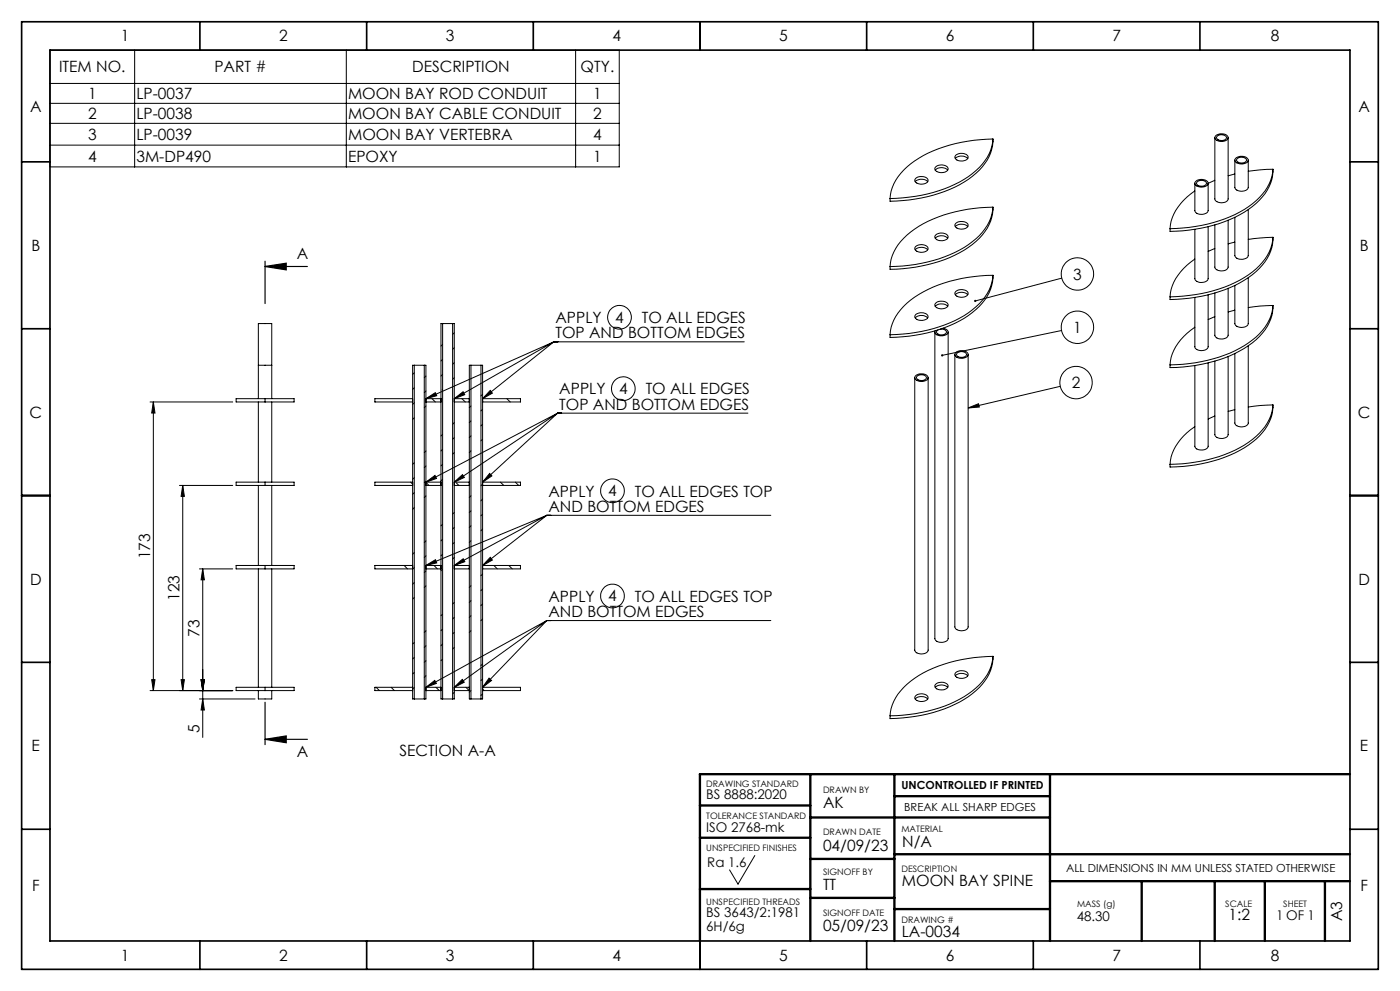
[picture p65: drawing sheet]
<svg xmlns="http://www.w3.org/2000/svg" width="420mm" height="297mm" viewBox="0 0 420 297" stroke-linecap="round" stroke-linejoin="round" font-family="sans-serif">
<defs><g id="words">
<g font-size="4.7">
<text x="36.2" y="12.4">1</text>
<text x="83.7" y="12.4">2</text>
<text x="133.7" y="12.4">3</text>
<text x="183.7" y="12.4">4</text>
<text x="233.7" y="12.4">5</text>
<text x="283.7" y="12.4">6</text>
<text x="333.7" y="12.4">7</text>
<text x="381.2" y="12.4">8</text>
<text x="17.7" y="21.7">ITEM NO.</text>
<text x="64.3" y="21.7">PART #</text>
<text x="123.7" y="21.7">DESCRIPTION</text>
<text x="174.2" y="21.7">QTY.</text>
<text x="26.4" y="29.7">1</text>
<text x="40.9" y="29.7">LP-0037</text>
<text x="104.4" y="29.7">MOON BAY ROD CONDUIT</text>
<text x="178" y="29.7">1</text>
<text x="9" y="33.4">A</text>
<text x="26.4" y="35.6">2</text>
<text x="40.9" y="35.6">LP-0038</text>
<text x="104.4" y="35.6">MOON BAY CABLE CONDUIT</text>
<text x="178" y="35.6">2</text>
<text x="407.5" y="33.4">A</text>
<text x="26.4" y="41.9">3</text>
<text x="40.9" y="41.9">LP-0039</text>
<text x="104.4" y="41.9">MOON BAY VERTEBRA</text>
<text x="178" y="41.9">4</text>
<text x="26.4" y="48.4">4</text>
<text x="40.9" y="48.4">3M-DP490</text>
<text x="104.4" y="48.4">EPOXY</text>
<text x="178" y="48.4">1</text>
<text x="9.4" y="75.2">B</text>
<text x="89" y="77.7">A</text>
<text x="407.9" y="75.2">B</text>
<text x="321.9" y="83.8">3</text>
<text x="166.6" y="96.8">APPLY</text>
<text x="166.6" y="101.4">TOP AND BOTTOM EDGES</text>
<text x="184.6" y="96.7">4</text>
<text x="192.6" y="96.8">TO ALL EDGES</text>
<text x="321.9" y="99.8">1</text>
<text x="167.8" y="118.2">APPLY</text>
<text x="185.7" y="118.1">4</text>
<text x="193.7" y="118.2">TO ALL EDGES</text>
<text x="321.5" y="116.4">2</text>
<text x="8.9" y="125.2">C</text>
<text x="167.8" y="122.8">TOP AND BOTTOM EDGES</text>
<text x="407.4" y="125.2">C</text>
<text x="164.5" y="148.8">APPLY</text>
<text x="182.5" y="148.7">4</text>
<text x="190.5" y="148.8">TO ALL EDGES TOP</text>
<text x="164.5" y="153.4">AND BOTTOM EDGES</text>
<text x="45" y="167.6" transform="rotate(-90 45 167.6)">173</text>
<text x="9" y="175.2">D</text>
<text x="407.5" y="175.2">D</text>
<text x="53.8" y="180.1" transform="rotate(-90 53.8 180.1)">123</text>
<text x="164.5" y="180.4">APPLY</text>
<text x="164.5" y="184.9">AND BOTTOM EDGES</text>
<text x="182.5" y="180.3">4</text>
<text x="190.5" y="180.4">TO ALL EDGES TOP</text>
<text x="59.8" y="190.9" transform="rotate(-90 59.8 190.9)">73</text>
<text x="59.8" y="219.7" transform="rotate(-90 59.8 219.7)">5</text>
<text x="9.5" y="225.2">E</text>
<text x="89" y="226.9">A</text>
<text x="119.9" y="226.5">SECTION A-A</text>
<text x="408" y="225.2">E</text>
<text x="246.9" y="242.1">AK</text>
<text x="246.9" y="255">04/09/23</text>
<text x="270.7" y="253.7">N/A</text>
<text x="9.6" y="266.9">F</text>
<text x="246.9" y="266.8">TT</text>
<text x="270.6" y="265.7">MOON BAY SPINE</text>
<text x="408.1" y="266.9">F</text>
<text x="368.5" y="275.9">1:2</text>
<text x="246.9" y="279.2">05/09/23</text>
<text x="270.5" y="280.7">LA-0034</text>
<text x="402.7" y="276.1" transform="rotate(-90 402.7 276.1)">A3</text>
<text x="36.2" y="287.9">1</text>
<text x="83.7" y="287.9">2</text>
<text x="133.7" y="287.9">3</text>
<text x="183.7" y="287.9">4</text>
<text x="233.7" y="287.9">5</text>
<text x="283.7" y="287.9">6</text>
<text x="333.7" y="287.9">7</text>
<text x="381.2" y="287.9">8</text>
</g>
<g font-size="4">
<text x="211.9" y="239.4">BS 8888:2020</text>
<text x="211.9" y="249.2">ISO 2768-mk</text>
<text x="212.2" y="259.8">Ra 1.6</text>
<text x="211.9" y="274.9">BS 3643/2:1981</text>
<text x="382.9" y="275.7">1 OF 1</text>
<text x="211.9" y="278.9">6H/6g</text>
<text x="323" y="276.2">48.30</text>
</g>
<g font-size="3.3">
<text x="270.4" y="236.5">UNCONTROLLED IF PRINTED</text>
<text x="271.3" y="242.9">BREAK ALL SHARP EDGES</text>
<text x="319.9" y="261.3">ALL DIMENSIONS IN MM UNLESS STATED OTHERWISE</text>
</g>
<g font-size="2.7">
<text x="211.9" y="235.7">DRAWING STANDARD</text>
<text x="246.9" y="237.6">DRAWN BY</text>
<text x="211.9" y="245.5">TOLERANCE STANDARD</text>
<text x="246.9" y="250.2">DRAWN DATE</text>
<text x="270.4" y="249.2">MATERIAL</text>
<text x="211.9" y="255">UNSPECIFIED FINISHES</text>
<text x="246.9" y="262.2">SIGNOFF BY</text>
<text x="270.4" y="261.3">DESCRIPTION</text>
<text x="211.9" y="271.2">UNSPECIFIED THREADS</text>
<text x="246.9" y="274.5">SIGNOFF DATE</text>
<text x="323.1" y="271.9">MASS (g)</text>
<text x="367.6" y="271.9">SCALE</text>
<text x="385" y="271.9">SHEET</text>
<text x="270.4" y="276.7">DRAWING #</text>
</g>
</g></defs>
<g fill="none" stroke="#000" stroke-width=".5">
<path d="M6.5 6.5h407v284h-407zM15 15h390v267h-390zM60 6.5v8.5M110 6.5v8.5M160 6.5v8.5M210 6.5v8.5M260 6.5v8.5M310 6.5v8.5M360 6.5v8.5M6.5 48.5h8.5M405 48.5h8.5M6.5 98.5h8.5"/>
<path d="M405 98.5h8.5M6.5 148.5h8.5M405 148.5h8.5M6.5 198.5h8.5M405 198.5h8.5M6.5 248.5h8.5M405 248.5h8.5M60 282v8.5M110 282v8.5M160 282v8.5M210 282v8.5M260 282v8.5"/>
<path d="M310 282v8.5M360 282v8.5"/>
</g>
<g fill="none" stroke="#000" stroke-width=".7">
<path d="M243.1 232v50M268.3 232v50M268.3 238.6h46.7M315 232v50M405 232h-195v50M210 241.4h33.1M210 251.1h33.1M243.1 245h71.9M243.1 257.4h25.2M268.3 256h136.7M210 266.4h33.1M243.1 269.1h25.2"/>
<path d="M268.3 272.4h46.7M315 264.1h90M342.5 264.1v17.9M364.4 264.1v17.9M379.4 264.1v17.9M397.5 264.1v17.9"/>
</g>
<g fill="none" stroke="#000" stroke-width=".3">
<path d="M15 15h170.8v35h-170.8zM40.4 15v35M103.9 15v35M172.7 15v35M15 25h170.8M15 31h170.8M15 37h170.8M15 43.5h170.8M274.6 54.5a2.67 2.67 0 0 1 3.7 0M274.6 53.6a2.55 2.55 0 0 1 3.8 .4 2.04 2.04 0 0 1-3 1l-.7-.4a.73 .73 0 0 1-.1-1zM280.6 51a2.76 2.76 0 0 1 3.7 0M280.6 50.1a2.53 2.53 0 0 1 3.8 .4 2.32 2.32 0 0 1-3.7 .7 .77 .77 0 0 1-.1-1.1z"/>
<path d="M286.6 47.5a2.66 2.66 0 0 1 3.7 0M286.9 46.4a2.47 2.47 0 0 1 3.5 .7 2.29 2.29 0 0 1-3.9 .1zM297.9 41.7a42.5 42.5 0 0 0-24.7 7.4 14.3 14.3 0 0 0-6.2 10.4M297.9 41.7a15.9 15.9 0 0 1-8.6 12 44.4 44.4 0 0 1-22.3 5.8M297.9 41.7a13.6 13.6 0 0 1-6.2 11.1 42 42 0 0 1-24.7 7.5v-.8M358.5 57.3a15.3 15.3 0 0 0-7.5 11.2M358.5 54.9v8.2a2.35 2.35 0 0 0 3.9 .2v-8.4M358.6 54.5a2.49 2.49 0 0 1 3.8 .4 2.1 2.1 0 0 1-3 1l-.7-.4a.73 .73 0 0 1-.1-1zM359.2 54.5a1.95 1.95 0 0 1 2.7 .4 1.67 1.67 0 0 1-1.4 .9 1.67 1.67 0 0 1-1.5-.9zM364.5 54l-2.1 1M364.5 41.2v18.4a2.29 2.29 0 0 0 3.9 0v-18.4M364.6 40.8a2.55 2.55 0 0 1 3.8 .4 2.06 2.06 0 0 1-3 1l-.3-.1a.84 .84 0 0 1-.5-1.3z"/>
<path d="M365.2 40.8a1.95 1.95 0 0 1 2.7 .4 1.68 1.68 0 0 1-3 0zM370.5 52.1l-2.1 .6M370.5 48v8.2a2.32 2.32 0 0 0 4 0v-8.2M370.6 47.5a2.6 2.6 0 0 1 3.9 .4 2.1 2.1 0 0 1-3.1 1.1l-.7-.4a.73 .73 0 0 1-.1-1.1zM371.2 47.5a1.95 1.95 0 0 1 2.7 .4 1.68 1.68 0 0 1-3 .1zM381.9 50.7l-7.4 .6M381.9 50.7a14.8 14.8 0 0 1-7.4 11.2 43.6 43.6 0 0 1-23.5 6.6M381.9 50.7a14.5 14.5 0 0 1-7.4 12.1 43.6 43.6 0 0 1-23.5 6.6v-.9M274.6 74.9a2.76 2.76 0 0 1 3.7 0M274.6 74a2.53 2.53 0 0 1 3.8 .4 2.04 2.04 0 0 1-3 1.1l-.7-.4a.77 .77 0 0 1-.1-1.1zM280.6 71.4a2.67 2.67 0 0 1 3.7 0M280.6 70.5a2.53 2.53 0 0 1 3.8 .4 2.34 2.34 0 0 1-3.7 .7 .73 .73 0 0 1-.1-1.1z"/>
<path d="M286.6 67.9a2.66 2.66 0 0 1 3.7 0M286.9 66.8a2.51 2.51 0 0 1 3.5 .6 2.06 2.06 0 0 1-3 1.1l-.7-.4a.79 .79 0 0 1 .2-1.3zM297.9 62.1a14.8 14.8 0 0 1-7.4 11.2 43.6 43.6 0 0 1-23.5 6.6M297.9 62.1a13.7 13.7 0 0 1-6.2 11.2 41.7 41.7 0 0 1-24.7 7.4v-.8M297.9 62.1a42.5 42.5 0 0 0-24.7 7.5 14.3 14.3 0 0 0-6.2 10.3M358.5 77.6a15.5 15.5 0 0 0-7.5 11.4M362.4 67.9v15.6a2.39 2.39 0 0 1-3.7 .6l-.2-.5v-14.9M364.5 74.5l-2.1 .8M368.4 66v14a2.29 2.29 0 0 1-3.9 0v-12.6M370.5 72.6l-2.1 .5M374.5 62.8v13.8a2.35 2.35 0 0 1-4 0v-11.5M381.9 71.1a15.7 15.7 0 0 1-8.6 12.1 44.4 44.4 0 0 1-22.3 5.8"/>
<path d="M381.9 71.1a14.5 14.5 0 0 1-7.4 12.1 43.6 43.6 0 0 1-23.5 6.6v-.8M381.9 71.1l-7.4 .7M132.8 97h3M132.8 97h-.5v112.5h.5M132.8 97v112.5M135.8 97h.5v112.5h-.5M135.8 97v112.5M136.3 99.7l-.5 .5M274.6 95.3a2.67 2.67 0 0 1 3.7 0M274.8 94.2a2.45 2.45 0 0 1 3.6 .6 2.09 2.09 0 0 1-3 1.1l-.7-.4a.78 .78 0 0 1 .1-1.3zM280.5 99.5v91.9a2.33 2.33 0 0 0 3.9 .2v-92.1M280.6 91.8a2.67 2.67 0 0 1 3.7 0"/>
<path d="M280.9 90.7a2.51 2.51 0 0 1 3.5 .6 2.1 2.1 0 0 1-3 1.1l-.7-.4a.79 .79 0 0 1 .2-1.3zM282.1 98.7a1.34 1.34 0 0 1 1.8 1 1.79 1.79 0 0 1-2.9-.2l.4-.6M282.9 98.4a1.12 1.12 0 0 1 1.3 .5 1.12 1.12 0 0 1-.2 1.3 2.49 2.49 0 0 1-3.5-.6v-.4M286.6 88.3a2.75 2.75 0 0 1 3.7 0M286.6 87.5a2.53 2.53 0 0 1 3.8 .4 2.29 2.29 0 0 1-3.9 .1zM297.9 82.5a40.7 40.7 0 0 0-25.8 8.4 13.8 13.8 0 0 0-5.1 9.4M297.9 82.5a14.2 14.2 0 0 1-6.2 10.3 42 42 0 0 1-24.7 7.5M297.9 82.5a13.6 13.6 0 0 1-6.2 11.2 42 42 0 0 1-24.7 7.4v-.8M318.5 99.1l-35.9 7.4M318.5 83.4l-25.9 6.8M358.5 98.1a15.3 15.3 0 0 0-7.5 11.3M362.4 88.3v15.6a2.29 2.29 0 0 1-3.9 0v-14.8"/>
<path d="M364.5 94.9l-2.1 .9M368.4 86.4v14.1a2.32 2.32 0 0 1-3.9 0v-12.7M370.5 93l-2.1 .5M374.5 83.3v13.7a2.41 2.41 0 0 1-3.8 .6l-.2-.6v-11.5M381.9 91.5a14.8 14.8 0 0 1-7.4 11.3 43.6 43.6 0 0 1-23.5 6.6M381.9 91.5a14.4 14.4 0 0 1-7.4 12.1 43.6 43.6 0 0 1-23.5 6.6v-.8M381.9 91.5l-7.4 .7M77.5 109.5h4M77.5 119.5v-22.5h4v22.5M79.5 119.5h8.7v1h-8.7M79.5 119.5h-8.7v1h8.7M79.5 119.5v1"/>
<path d="M123.8 119.5h-11.3v1h11.3M124.3 111.7l-.5 .5M124.3 116.2l-.5 .5M124.3 109.5h3M124.3 109.5h-.5v100h.5M124.3 109.5v100M127.3 109.5h.5v100h-.5M127.3 109.5v100M127.8 112.7l-.5 .5M127.8 117.2l-.5 .5M127.8 119.5h4.5M127.8 119.5l2.8-1.8 .4 .9z"/>
<path d="M129.6 119.5l1 1M132.8 103.2l-.5 .5M132.8 107.7l-.5 .5M132.8 112.2l-.5 .5M132.8 116.7l-.2 .2M136.3 119.5l2.6-2.1 .5 .9zM136.3 104.2l-.5 .5M136.3 113.2l-.5 .5M136.3 108.7l-.5 .5M136.3 119.5h4.5M138.6 119.5l1 1M141.3 109.5h3"/>
<path d="M141.3 109.5h-.5v100h.5M141.3 109.5v100M144.3 109.5h.5v100h-.5M144.3 109.5v100M144.8 118.1l-.5 .6M144.8 119.5h11.3v1h-11.3M147.1 117l.6 .8-2.9 1.7zM152 119.5l1.1 1M166.2 102.4h57.1M166.2 102.4l-21.4 17.1M166.2 102.4l-29.9 17.1M166.2 102.4l-38.4 17.1"/>
<path d="M274.4 113.2v81.6a2.31 2.31 0 0 0 4 0v-81.6M274.6 112.7a2.55 2.55 0 0 1 3.8 .4 2.04 2.04 0 0 1-3 1.1l-.7-.4a.73 .73 0 0 1-.1-1.1zM275.2 112.7a1.68 1.68 0 0 1 2.7 .6 1.8 1.8 0 0 1-3-.2zM286.5 106.3v81.6a2.29 2.29 0 0 0 3.9 0v-81.6M286.6 105.8a2.53 2.53 0 0 1 3.8 .4 2.29 2.29 0 0 1-3.9 .1zM287.2 105.8a1.72 1.72 0 0 1 2.7 .6 1.82 1.82 0 0 1-3-.2zM318.1 115.8l-27.7 6.5M362.4 108.8v24.9a2.33 2.33 0 0 1-3.9 .1v-24.2M368.4 106.9v23.3a2.29 2.29 0 0 1-3.9 0v-22M374.5 103.6v23.2a2.32 2.32 0 0 1-4 0v-20.9M45 120.5h24.8M46 120.5l.5 3.3h-1z"/>
<path d="M46 120.5v86.5M77.5 120.5v24M81.5 120.5v24M112.5 120.3l.1 .2M124.3 138.7l-.5 .5M124.3 125.2l-.5 .5M124.3 120.7l-.5 .5M127.8 135.1l-.5 .5M127.8 139.7l-.5 .5M127.8 121.7l-.5 .5M127.8 120.5h4.5M132.8 130.2l-.5 .5"/>
<path d="M132.8 134.7l-.5 .4M132.8 139.1l-.5 .5M136.3 131.2l-.5 .5M136.3 135.6l-.5 .5M136.3 126.6l-.5 .6M136.3 120.5h4.5M141.3 121.7l-.5 .5M141.3 126.1l-.5 .5M141.3 130.6l-.5 .5M141.3 135.1l-.5 .5M144.8 122.7l-.5 .5M144.8 127.1l-.5 .5"/>
<path d="M144.8 131.6l-.5 .5M167.3 123.8h57.1M167.3 123.8l-22.5 20.7M167.3 123.8l-31 20.7M167.3 123.8l-39.5 20.7M290.4 122.3l3.1-1.3 .3 1zM358.5 127.9a15.3 15.3 0 0 0-7.5 11.3M364.5 124.7l-2.1 .9M370.5 122.8l-2.1 .5M381.9 121.4l-7.4 .6M381.9 121.4a14.8 14.8 0 0 1-7.4 11.2 43.6 43.6 0 0 1-23.5 6.6M381.9 121.4a14.5 14.5 0 0 1-7.4 12 43.6 43.6 0 0 1-23.5 6.6v-.8"/>
<path d="M53.8 145.5h16M54.8 145.5l.5 3.3h-1zM54.8 145.5v61.5M77.5 145.5v24M79.5 144.5h8.7v1h-8.7M79.5 144.5h-8.7v1h8.7M79.5 144.5v1M81.5 145.5v24M123.2 144.5l.6 .6M123.8 144.5h-11.3v1h11.3M124.3 143.2l-.5 .4M124.3 147.6l-.5 .5"/>
<path d="M124.3 152.1l-.5 .5M127.7 144.2l-.4 .4M127.8 148.6l-.5 .5M127.8 144.6l.1 .1M127.8 145.5h4.5M127.8 144.5h4.5M127.8 144.5l2.7-2 .5 .9zM128.1 144.9l.6 .6M132.2 144.5l.1 .1M132.8 157.1l-.5 .5M132.8 143.6l-.5 .5M136.3 144.5l2.4-2.3 .6 .9z"/>
<path d="M136.3 153.6l-.5 .5M136.3 158.1l-.5 .5M136.3 145.5h4.5M136.3 144.5h4.5M136.9 144.7l.8 .8M141.3 148.6l-.5 .5M141.3 157.6l-.5 .5M141.3 153.1l-.5 .5M144.8 145.1l-.5 .5M144.8 154.1l-.5 .5M144.8 158.6l-.5 .5M144.8 149.6l-.5 .5"/>
<path d="M144.8 144.5h11.3v1h-11.3M146.9 141.9l.7 .7-2.8 1.9zM150.1 144.5l1 1M154.6 144.5l1 1M164 154.4h67.2M164 154.4l-19.2 15.1M164 154.4l-27.7 15.1M164 154.4l-36.2 15.1M59.8 170.5h10M60.8 170.5l.5 3.3h-1zM60.8 170.5v50.5M77.5 170.5v35.5"/>
<path d="M79.5 169.5h8.7v1h-8.7M79.5 169.5h-8.7v1h8.7M79.5 169.5v1M81.5 170.5v35.5M121.2 169.5l1 1M123.8 169.5h-11.3v1h11.3M124.3 165.6l-.5 .5M124.3 174.6l-.5 .5M124.3 179.1l-.5 .5M124.3 170.1l-.5 .5M127.8 162.1l-.5 .5M127.8 166.6l-.5 .5"/>
<path d="M127.8 171.1l-.5 .5M127.8 175.6l-.5 .5M127.8 170.5h4.5M127.8 169.5h4.5M127.8 169.5l2.8-1.8 .4 1zM130.2 169.5l1 1M132.8 161.6l-.5 .5M132.8 166.1l-.5 .5M132.8 170.6l-.5 .5M136.3 169.5l2.7-2 .5 .8zM136.3 162.6l-.5 .5M136.3 167.1l-.5 .5"/>
<path d="M136.3 170.5h4.5M136.3 169.5h4.5M141.3 175.5l-.5 .5M141.3 162.1l-.5 .5M144.8 172l-.5 .5M144.8 176.5l-.5 .5M144.8 169.5h11.3v1h-11.3M147.1 167l.6 .8-2.9 1.7zM148.2 169.5l1 1M152.6 169.5l1.1 1M124.3 192.5l-.5 .5M124.3 197l-.5 .5"/>
<path d="M127.8 189.1l-.5 .4M127.8 193.5l-.5 .5M127.8 198l-.5 .5M132.8 184l-.5 .5M132.8 188.5l-.5 .5M132.8 193l-.5 .5M132.8 197.5l-.5 .5M136.3 180.5l-.5 .5M136.3 185l-.5 .5M136.3 194l-.5 .5M136.3 189.5l-.5 .5M141.3 180l-.5 .5"/>
<path d="M141.3 189l-.5 .5M141.3 184.5l-.5 .5M144.8 185.5l-.5 .5M144.8 181l-.5 .5M144.8 199l-.5 .5M164 186h67.2M164 186l-19.2 20M164 186l-36.2 20M164 186l-27.7 20M297.9 196.7a42.5 42.5 0 0 0-24.7 7.5 14.3 14.3 0 0 0-6.2 10.3M297.9 196.7a15.9 15.9 0 0 1-8.6 12.1 44.9 44.9 0 0 1-22.3 5.7M297.9 196.7a13.6 13.6 0 0 1-6.2 11.2 42 42 0 0 1-24.7 7.5v-.9"/>
<path d="M45 207h24.8M45.5 203.7h1l-.5 3.3zM54.3 203.7h1l-.5 3.3zM59.8 209.5h16.7M60.3 203.7h1l-.5 3.3zM60.8 209.5l.5 3.3h-1zM77.5 207v2.5h4v-2.5M79.5 206h8.7v1h-8.7M79.5 206h-8.7v1h8.7M79.5 206v1M112.8 206l1 1M117.3 206l1 1"/>
<path d="M123.8 206h-11.3v1h11.3M124.3 206l-.5 .5M124.3 201.5l-.5 .5M124.3 209.5h3M127.8 202.5l-.5 .5M127.8 207h4.5M127.8 206h4.5M127.8 206l2.6-2.1 .5 .9zM130.8 206l1 1M132.8 209.5h3M136.3 206l2.4-2.4 .6 .9zM136.3 207.5l-.5 .5"/>
<path d="M136.3 206h4.5M139.8 206l1 1h-4.5M141.3 207l-.5 .5M141.3 209.5h3M144.8 203.5l-.5 .5M144.8 208l-.5 .5M144.8 206.5l.5 .5M144.8 206h11.3v1h-11.3M146.7 203.2l.8 .7-2.7 2.1zM274.6 209.5a2.67 2.67 0 0 1 3.7 0M274.6 208.6a2.49 2.49 0 0 1 3.8 .4 2.04 2.04 0 0 1-3 1.1l-.7-.4a.73 .73 0 0 1-.1-1.1zM280.6 206a2.76 2.76 0 0 1 3.7 0"/>
<path d="M280.6 205.1a2.53 2.53 0 0 1 3.8 .5 2.32 2.32 0 0 1-3.7 .6 .77 .77 0 0 1-.1-1.1zM286.6 202.6a2.66 2.66 0 0 1 3.7 0M286.6 201.7a2.55 2.55 0 0 1 3.8 .4 2.06 2.06 0 0 1-3 1l-.7-.4a.73 .73 0 0 1-.1-1zM226.4 256.4l-5 8.6-2.5-4.3"/>
<circle cx="185.8" cy="95.1" r="3.6"/>
<circle cx="323.2" cy="98.1" r="4.9"/>
<circle cx="323.2" cy="82.1" r="4.9"/>
<circle cx="187" cy="116.5" r="3.6"/>
<circle cx="322.8" cy="114.7" r="4.9"/>
<circle cx="183.7" cy="147.1" r="3.6"/>
<circle cx="183.7" cy="178.6" r="3.5"/>
</g>
<path d="M79.5 79.9l6.4-1v2zM79.5 79.9h12.7M79.5 78.3v12.7M79.5 210.5v12.7M79.5 221.6l6.4-1v2zM79.5 221.6h12.7" fill="none" stroke="#000" stroke-width=".35"/>
<g fill="#000">
<path d="M79.5 79.9l6.4-1v2zM79.5 221.6l6.4-1v2z"/>
<path d="M282.4 106.3l-.1 .3 .3-.1-.3 .1a.34 .34 0 0 0 .5 .2 .34 .34 0 0 0 .1-.5 .34 .34 0 0 0-.5 0zM290.4 122.3l3.1-1.3 .3 1zM292.3 90l-.1 .3 .4-.1-.4 .1a.34 .34 0 0 0 .5 .2 .34 .34 0 0 0 .1-.5 .34 .34 0 0 0-.5 0zM147.1 117l.6 .8-2.9 1.7zM147.1 167l.6 .8-2.9 1.7zM146.9 141.9l.7 .7-2.8 1.9zM146.7 203.2l.8 .7-2.7 2.1zM127.8 206l2.6-2.1 .5 .9zM136.3 206l2.4-2.4 .6 .9zM136.3 169.5l2.7-2 .5 .8zM127.8 169.5l2.8-1.8 .4 1zM136.3 144.5l2.4-2.3 .6 .9zM127.8 144.5l2.7-2 .5 .9zM136.3 119.5l2.6-2.1 .5 .9zM127.8 119.5l2.8-1.8 .4 .9z"/>
<path d="M60.8 209.5l.5 3.3h-1zM60.3 203.7h1l-.5 3.3zM60.3 203.7h1l-.5 3.3zM60.8 170.5l.5 3.3h-1zM45.5 203.7h1l-.5 3.3zM46 120.5l.5 3.3h-1zM54.3 203.7h1l-.5 3.3zM54.8 145.5l.5 3.3h-1z"/>
</g>
<use href="#words"/>
</svg>
